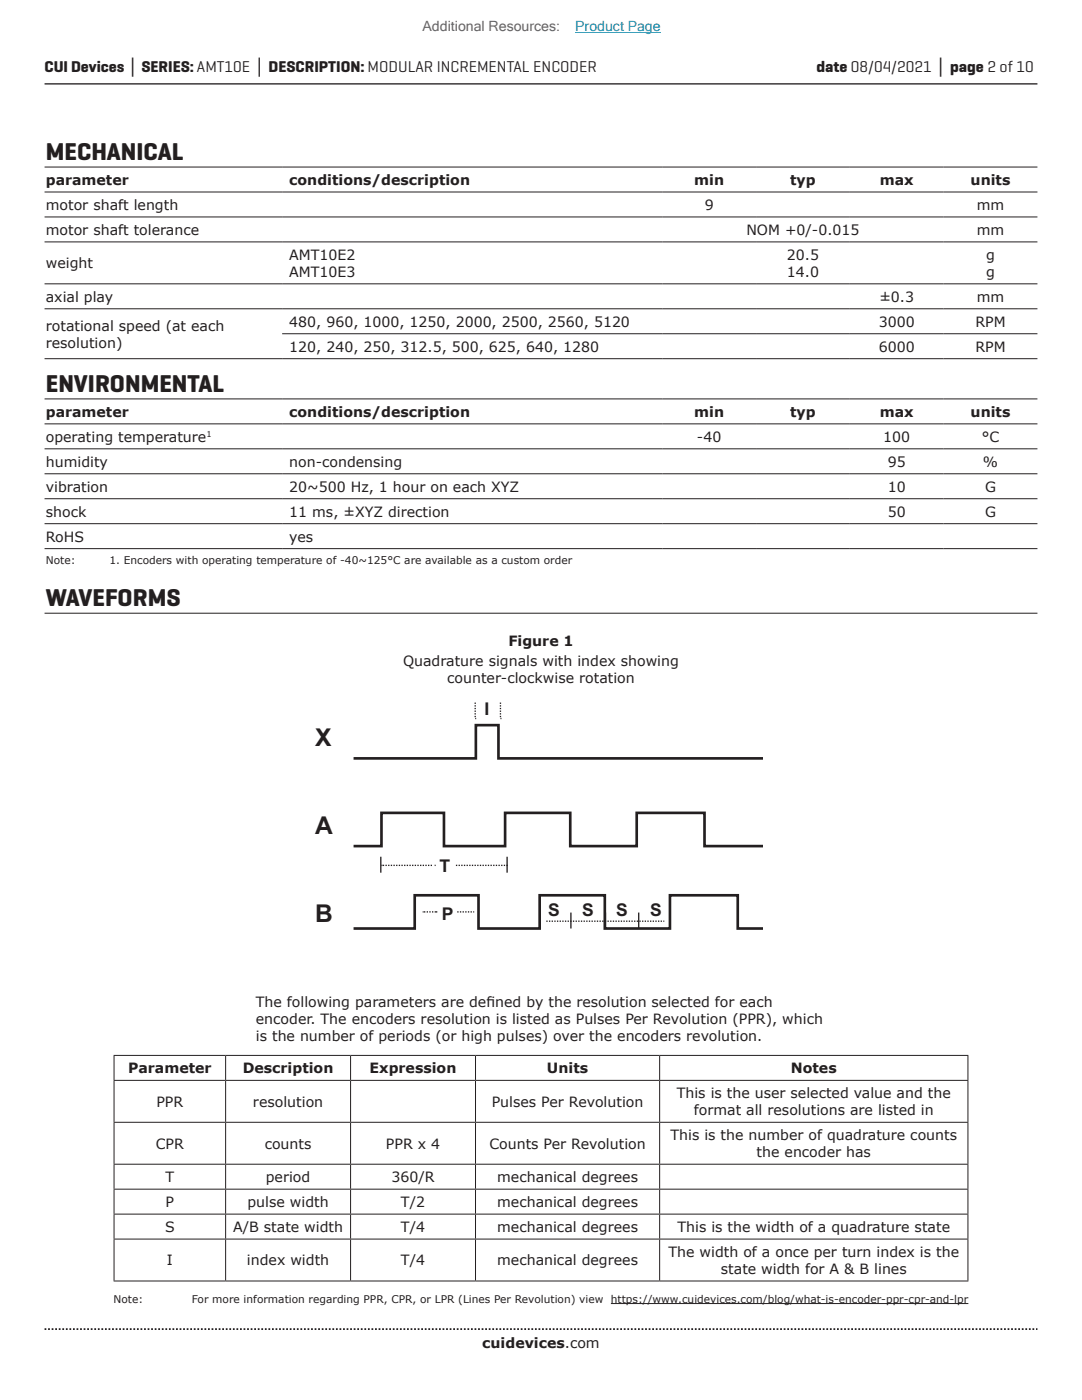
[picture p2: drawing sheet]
<svg xmlns="http://www.w3.org/2000/svg" width="216mm" height="279mm" viewBox="0 0 216 279" stroke-linecap="round" stroke-linejoin="round" font-family="sans-serif">
<defs><g id="words">
<g font-size="4.9" fill="#231f20">
<text x="9.1" y="31.9">MECHANICAL</text>
<text x="9.1" y="78.2">ENVIRONMENTAL</text>
<text x="9.1" y="121">WAVEFORMS</text>
<text x="62.9" y="148.8">X</text>
<text x="62.9" y="166.5">A</text>
<text x="62.9" y="184.1">B</text>
</g>
<g font-size="3.5" fill="#231f20">
<text x="96.7" y="142.7">I</text>
<text x="87.7" y="174.1">T</text>
<text x="88.2" y="183.5">P</text>
<text x="109.4" y="182.7">S</text>
<text x="116.2" y="182.7">S</text>
<text x="123" y="182.7">S</text>
<text x="129.7" y="182.7">S</text>
</g>
<g font-size="3.2" fill="#231f20">
<text x="8.9" y="14.3">CUI Devices │ SERIES: AMT10E │ DESCRIPTION: MODULAR INCREMENTAL ENCODER</text>
<text x="162.9" y="14.3">date 08/04/2021 │ page 2 of 10</text>
</g>
<text font-size="2.8" fill="#63676b" x="84.3" y="6.1">Additional Resources:</text>
<text font-size="2.8" fill="#23a4c6" x="114.8" y="6.1">Product Page</text>
<g font-size="2.8" fill="#231f20">
<text x="9.1" y="36.9">parameter</text>
<text x="9.1" y="41.9">motor shaft length</text>
<text x="57.7" y="36.9">conditions/description</text>
<text x="138.5" y="36.9">min</text>
<text x="140.6" y="41.9">9</text>
<text x="157.7" y="36.9">typ</text>
<text x="175.6" y="36.9">max</text>
<text x="193.7" y="36.9">units</text>
<text x="194.9" y="41.9">mm</text>
<text x="9.1" y="46.9">motor shaft tolerance</text>
<text x="148.9" y="46.9">NOM +0/-0.015</text>
<text x="194.9" y="46.9">mm</text>
<text x="9.1" y="53.5">weight</text>
<text x="57.7" y="51.8">AMT10E2</text>
<text x="157" y="51.8">20.5</text>
<text x="196.8" y="51.8">g</text>
<text x="57.7" y="55.2">AMT10E3</text>
<text x="157" y="55.2">14.0</text>
<text x="196.8" y="55.2">g</text>
<text x="9.1" y="60.2">axial play</text>
<text x="9.1" y="66">rotational speed (at each</text>
<text x="57.7" y="65.2">480, 960, 1000, 1250, 2000, 2500, 2560, 5120</text>
<text x="175.3" y="65.2">3000</text>
<text x="175.5" y="60.2">±0.3</text>
<text x="194.6" y="65.2">RPM</text>
<text x="194.9" y="60.2">mm</text>
<text x="9.1" y="69.4">resolution)</text>
<text x="57.7" y="70.2">120, 240, 250, 312.5, 500, 625, 640, 1280</text>
<text x="175.3" y="70.2">6000</text>
<text x="194.6" y="70.2">RPM</text>
<text x="9.1" y="83.2">parameter</text>
<text x="57.7" y="83.2">conditions/description</text>
<text x="138.5" y="83.2">min</text>
<text x="157.7" y="83.2">typ</text>
<text x="175.6" y="83.2">max</text>
<text x="193.7" y="83.2">units</text>
<text x="9.1" y="88.2">operating temperature</text>
<text x="139.1" y="88.2">-40</text>
<text x="176.2" y="88.2">100</text>
<text x="195.9" y="88.2">°C</text>
<text x="9.1" y="93.1">humidity</text>
<text x="57.7" y="93.1">non-condensing</text>
<text x="177.1" y="93.1">95</text>
<text x="196.1" y="93.1">%</text>
<text x="9.1" y="98.1">vibration</text>
<text x="57.7" y="98.1">20~500 Hz, 1 hour on each XYZ</text>
<text x="177.1" y="98.1">10</text>
<text x="196.6" y="98.1">G</text>
<text x="9.1" y="103.1">shock</text>
<text x="57.7" y="103.1">11 ms, ±XYZ direction</text>
<text x="177.1" y="103.1">50</text>
<text x="196.6" y="103.1">G</text>
<text x="9.1" y="108.1">RoHS</text>
<text x="57.7" y="108.1">yes</text>
<text x="101.4" y="129">Figure 1</text>
<text x="80.4" y="133">Quadrature signals with index showing</text>
<text x="89.2" y="136.3">counter-clockwise rotation</text>
<text x="51.1" y="201">The following parameters are def</text>
<text x="97.1" y="201">ined by the resolution selected for each</text>
<text x="51.1" y="204.4">encoder. The encoders resolution is listed as Pulses Per Revolution (PPR), which</text>
<text x="51.1" y="207.8">is the number of periods (or high pulses) over the encoders revolution.</text>
<text x="25.6" y="214.2">Parameter</text>
<text x="48.4" y="214.2">Description</text>
<text x="73.8" y="214.2">Expression</text>
<text x="109.1" y="214.2">Units</text>
<text x="157.8" y="214.2">Notes</text>
<text x="31.2" y="220.9">PPR</text>
<text x="50.5" y="220.9">resolution</text>
<text x="98.1" y="220.9">Pulses Per Revolution</text>
<text x="135" y="219.2">This is the user selected value and the</text>
<text x="133.8" y="227.5">This is the number of quadrature counts</text>
<text x="138.5" y="222.6">format all resolutions are listed in</text>
<text x="31.1" y="229.2">CPR</text>
<text x="52.8" y="229.2">counts</text>
<text x="77" y="229.2">PPR x 4</text>
<text x="97.6" y="229.2">Counts Per Revolution</text>
<text x="151" y="230.9">the encoder has</text>
<text x="33" y="235.9">T</text>
<text x="53" y="235.9">period</text>
<text x="78.1" y="235.9">360/R</text>
<text x="99.2" y="235.9">mechanical degrees</text>
<text x="32.9" y="245.9">S</text>
<text x="33" y="240.9">P</text>
<text x="46.5" y="245.9">A/B state width</text>
<text x="49.4" y="240.9">pulse width</text>
<text x="80" y="240.9">T/2</text>
<text x="80" y="245.9">T/4</text>
<text x="99.2" y="240.9">mechanical degrees</text>
<text x="99.2" y="245.9">mechanical degrees</text>
<text x="135.2" y="245.9">This is the width of a quadrature state</text>
<text x="133.4" y="250.9">The width of a once per turn index is the</text>
<text x="33.3" y="252.5">I</text>
<text x="49.3" y="252.5">index width</text>
<text x="80" y="252.5">T/4</text>
<text x="99.2" y="252.5">mechanical degrees</text>
<text x="143.8" y="254.2">state width for A &amp; B lines</text>
<text x="96.2" y="269">cuidevices.com</text>
</g>
<g font-size="2.1" fill="#231f20">
<text x="9.1" y="112.5">Note:</text>
<text x="21.8" y="112.5">1. Encoders with operating temperature of -40~125°C are available as a custom order</text>
<text x="22.7" y="260">Note:</text>
<text x="38.3" y="260">For more information regarding PPR, CPR, or LPR (Lines Per Revolution) view</text>
<text x="121.9" y="260">https://www.cuidevices.com/blog/what-is-encoder-ppr-cpr-and-lpr</text>
</g>
<text font-size="1.6" fill="#231f20" x="41.2" y="87.2">1</text>
</g></defs>
<path d="M8.9 16.7h198.1" fill="none" stroke="#231f20" stroke-width=".26"/>
<path d="M8.9 265.3h198.1" fill="none" stroke="#231f20" stroke-width=".35" stroke-dasharray=".4 .4 .4 .4 .4 .4" stroke-dashoffset=".7" stroke-linecap="butt"/>
<path d="M8.9 122.4h198.1" fill="none" stroke="#231f20" stroke-width=".2"/>
<path d="M58.6 137h98.7v57.6h-98.7z" fill="#fff"/>
<path d="M70.5 151.4h24.5v-6.7h4.5v6.7h52.7M70.5 168.9h5.6v-6.7h12.5v6.7h12.2v-6.7h13v6.7h13.2v-6.7h13.6v6.7h11.6M70.5 185.3h12.3v-6.6h12.7v6.6h12.2v-6.6h13v6.6h13v-6.6h13.5v6.6h5" fill="none" stroke="#231f20" stroke-width=".53"/>
<g fill="none" stroke="#231f20" stroke-width=".27">
<path d="M94.8 143.4h.1M94.8 140.2v.3M99.9 140.2v.3M99.9 143.4h.1M76 171v3.2M76.1 172.7h.1M86.7 172.7h.1M91 172.7h.2M101.1 172.7h.2M101.2 171v3.2M84.3 182h.1M87 182h.3"/>
<path d="M91.2 182h.3M94.4 182h.1M109 183.8h.3M113.9 182.1v3.2M120.8 182.1v3.2M127.4 182.1v3.2M132.4 183.8h.1"/>
</g>
<path d="M94.8 140.7v2.4M99.9 140.7v2.4M76.4 172.7h10.1M91.5 172.7h9.6M84.6 182h2.4M91.8 182h2.4M109.5 183.8h22.6" fill="none" stroke="#231f20" stroke-width=".27" stroke-dasharray=".3 .3" stroke-linecap="butt"/>
<g fill="none" stroke="#231f20" stroke-width=".2">
<path d="M8.9 33.3h198.1M8.9 38.3h198.1M8.9 43.3h198.1M8.9 48.3h198.1M8.9 56.6h198.1M8.9 61.6h198.1M8.9 71.6h198.1M8.9 79.6h198.1M56.3 66.6h150.7M8.9 99.5h198.1M8.9 84.6h198.1M8.9 89.6h198.1"/>
<path d="M8.9 94.6h198.1M8.9 104.5h198.1M8.9 109.5h198.1M22.7 210.6h170.5M22.7 215.6h170.5M22.8 210.7v4.8M22.8 215.7v8.2M45 210.7v4.8M45 215.7v8.2M70 210.7v4.8M70 215.7v8.2M94.9 210.7v4.8"/>
<path d="M94.9 215.7v8.2M131.6 210.7v4.8M131.6 215.7v8.2M193.1 210.7v4.8M193.1 215.7v8.2M22.7 224h170.5M22.7 232.3h170.5M22.7 237.3h170.5M22.8 224.1v8.2M22.8 232.4v4.8M22.8 237.4v4.8M45 224.1v8.2"/>
<path d="M45 232.4v4.8M45 237.4v4.8M70 224.1v8.2M70 232.4v4.8M70 237.4v4.8M94.9 224.1v8.2M94.9 232.4v4.8M94.9 237.4v4.8M131.6 224.1v8.2M131.6 232.4v4.8M131.6 237.4v4.8M193.1 224.1v8.2"/>
<path d="M193.1 232.4v4.8M193.1 237.4v4.8M22.7 242.3h170.5M22.7 247.3h170.5M22.7 255.7h170.5M22.8 242.4v4.8M22.8 247.4v8.2M45 242.4v4.8M45 247.4v8.2M70 242.4v4.8M70 247.4v8.2M94.9 242.4v4.8"/>
<path d="M94.9 247.4v8.2M131.6 242.4v4.8M131.6 247.4v8.2M193.1 242.4v4.8M193.1 247.4v8.2M121.9 260.2h71.3"/>
</g>
<path d="M114.8 6.5h17" fill="none" stroke="#23a4c6" stroke-width=".2"/>
<use href="#words"/>
</svg>
